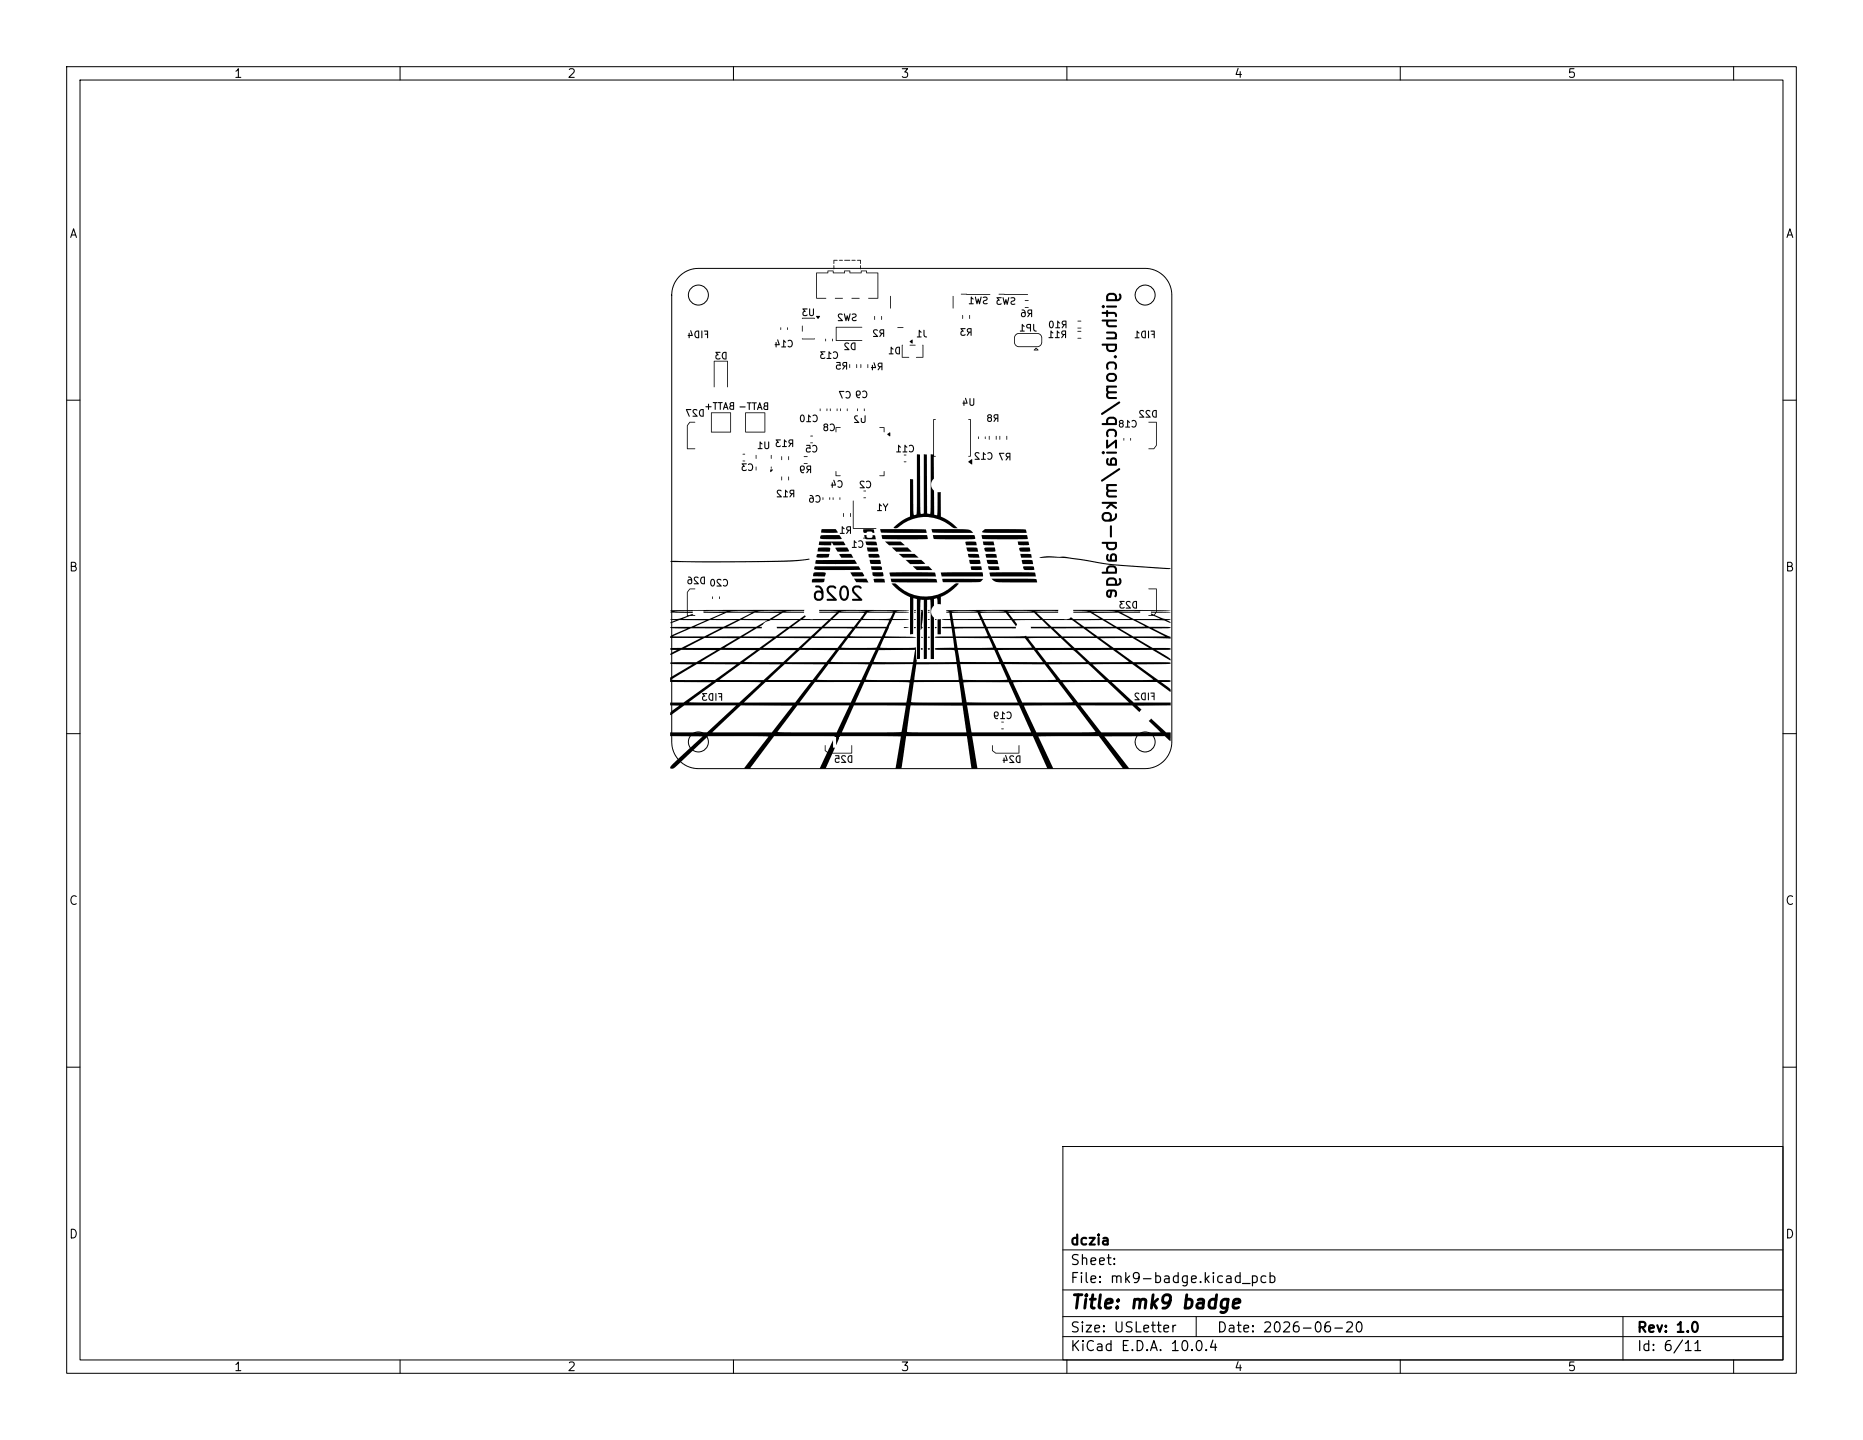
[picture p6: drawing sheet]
<svg xmlns="http://www.w3.org/2000/svg" width="279mm" height="216mm" viewBox="0 0 279 216" stroke-linecap="round" stroke-linejoin="round" font-family="sans-serif">
<defs><g id="words">
<text font-size="2" x="160.4" y="196.7">Title: mk9 badge</text>
<g font-size="1.5">
<text x="160.4" y="190">Sheet:</text>
<text x="160.4" y="187">dczia</text>
<text x="160.4" y="192.7">File: mk9-badge.kicad_pcb</text>
<text x="160.4" y="202.9">KiCad E.D.A. 10.0.4</text>
<text x="160.4" y="200.1">Size: USLetter</text>
<text x="182.4" y="200.1">Date: 2026-06-20</text>
<text x="245.4" y="200.1">Rev: 1.0</text>
<text x="245.4" y="202.9">Id: 6/11</text>
</g>
<g font-size="1.3">
<text x="35" y="12">1</text>
<text x="85" y="12">2</text>
<text x="135" y="12">3</text>
<text x="185" y="12">4</text>
<text x="235" y="12">5</text>
<text x="10.3" y="36">A</text>
<text x="267.7" y="36">A</text>
<text x="10.3" y="86">B</text>
<text x="267.7" y="86">B</text>
<text x="10.3" y="136">C</text>
<text x="267.7" y="136">C</text>
<text x="10.3" y="186">D</text>
<text x="267.7" y="186">D</text>
<text x="35" y="205.9">1</text>
<text x="85" y="205.9">2</text>
<text x="135" y="205.9">3</text>
<text x="185" y="205.9">4</text>
<text x="235" y="205.9">5</text>
</g>
</g></defs>
<g fill="none" stroke="#000" stroke-width=".15">
<path d="M10 10h259.4v195.9h-259.4zM12 12h255.4v191.9h-255.4zM60 10v2M110 10v2M160 10v2M210 10v2M260 10v2M101.9 41.4a4 4 0 0 1 2.8-1.2h67a4 4 0 0 1 4 4v67a4 4 0 0 1-4 4h-67a4 4 0 0 1-4-4v-67a4 4 0 0 1 1.2-2.8zM10 60h2M267.4 60h2M10 110h2M267.4 110h2"/>
<path d="M10 160h2M159.4 171.9h108v32h-108zM267.4 160h2M159.4 197.4h108M159.4 193.4h108M159.4 187.4h108M179.4 197.4v3M243.4 197.4v6.5M60 203.9v2M110 203.9v2M159.4 200.4h108M160 203.9v2"/>
<path d="M210 203.9v2M260 203.9v2"/>
<circle cx="104.7" cy="44.2" r="1.5"/>
<circle cx="171.7" cy="44.2" r="1.5"/>
<circle cx="104.7" cy="111.2" r="1.5"/>
<circle cx="171.7" cy="111.2" r="1.5"/>
</g>
<g fill="#000">
<path d="M125 39.8h.1v.6zM125 39h.6l-.5 .1v.5zM125.8 39h.6l-.5 .1zM126.6 39h.9l-.8 .1zM127.7 39h.6l-.5 .1zM128.5 39h.6v.6l-.1-.5h-.5zM129 39.8h.1v.6zM103.5 49.5h.2l.2 .8-.5 .1-.1 .3v-.3l-.2-.1 .2-.1v-.3h.1v.3h.3zM104.2 49.7l.3-.1h.3v1.1h-.3l-.3-.2-.1-.4h.2l.1 .4 .3 .1v-.9l-.3 .1-.1 .3h-.2zM105.2 49.6h.1v1.1l-.1-.1zM105.6 49.6h.6v1.1l-.2-.1v-.4l-.3-.1 .3-.1v-.3h-.4zM107.3 52.8h.8l-.1 .1h-.5l.3 .3-.4 .2 .1 .3h.5v.1l-.5 .1-.2-.1v-.4l.2-.3z"/>
<path d="M108.5 52.8h.5l-.1 1.1h-.4l-.2-.3-.1-.3h.2l.1 .3 .3 .1v-.8h-.2l-.2 .4h-.2zM107.1 54.1h2.1l-.1 4-.1-.1v-3.8h-1.8v3.8h-.1zM116.6 50.9h.1l.2 .8-.4 .1-.1 .3-.1-.3-.1-.1 .1-.1v-.3h.2v.3h.3zM117.1 49.1h.1l-.1 .4-.1-.1zM117.5 51l.4 .3-.1 .1-.2-.1v.6h.3l-.1 .2-.6-.1 .3-.1zM118.1 49.1h.1l-.1 .4v-.1zM118.2 51h.5l.2 .4-.1 .4-.1 .2h-.5l-.1-.1h.1a.27 .27 0 0 0 .5-.2 .37 .37 0 0 0 0-.4 .37 .37 0 0 0-.4-.1l-.2-.1zM120.3 50.7h1.9v.1l-1.9 .1zM120.3 48.8l.1 .1-.1 .8zM120.4 46.3h.7v.1h-.5l.2 .3-.3 .2 .1 .3 .5-.1-.1 .2-.4 .1-.2-.1-.1-.4 .3-.3zM121.4 46.3h.1v.8l.1 .1 .3-.1v-.8h.2v.9l-.3 .2h-.2l-.2-.2zM120.3 47.7l1.8-.1 .1 .2h-1.9z"/>
<path d="M122.4 47.4h.6l-.3 .4zM123 52.7h.8l-.1 .1h-.4l.2 .3-.3 .2v.3h.5v.2h-.4l-.2-.1-.1-.4 .2-.2zM123.8 50.8h.1l-.1 .4v-.1zM124.3 52.7l.4 .3-.1 .1-.2-.1v.7h.3l-.1 .1h-.6l.2-.1zM124.8 50.8h.1v.4zM122.4 40.9h1.7l.1-.3h.8v.3h1.6l.1-.3h.8v.3h1.6v-.3h.9v.3h1.7v3.8h-1.5h.1h1.3v-3.7h-1.6l-.1-.3h-.7v.3h-1.7l-.1-.3h-.7v.3h-1.7l-.1-.3h-.7v.3h-1.7v3.7h1.4l-1.5 .1zM124.9 52.8l.3-.1h.3l.2 .5-.1 .3-.1 .3h-.5l-.1-.2h.1a.27 .27 0 0 0 .5-.1 .37 .37 0 0 0 0-.5 .37 .37 0 0 0-.5-.1h-.1zM125.4 54.3h.6l.1 .6-.4-.1-.2 .1 .2 .4 .4-.1-.2 .2h-.3l-.2-.2 .1-.5h.4v-.3h-.4zM125.7 47.1l.5-.1 .2 .1-.1 .1h-.4l-.1 .1 .6 .7v.1h-.7v-.1h.5l-.5-.5zM125.2 44.7h1.2l-1.1 .1zM125.8 58.6h.8v.2h-.6l.4 1-.2-.1zM126.4 54.4l.2-.1h.4v1.1h-.1v-.5h-.1l-.3 .5h-.2l.3-.5-.2-.1-.1-.2h.2l.1 .2h.3v-.4l-.6 .2z"/>
<path d="M126.7 51.5l.4-.2 .2 .2v.1l-.4-.1-.1 .2 .6 .7v.1h-.8l.1-.2h.4l-.4-.4zM126.9 58.7h.5l.2 .4-.1 .4-.1 .2h-.5l-.1-.1 .1-.1a.27 .27 0 0 0 .5-.1 .37 .37 0 0 0 0-.5 .37 .37 0 0 0-.5-.1h-.1zM126.6 47h.1l.2 .7 .2-.4 .1 .4 .2-.7h.1l-.2 1.1h-.1l-.1-.4-.2 .4h-.1zM127.4 54.6l.1 .1v.5zM127.8 47.1l.4-.1 .2 .1v.4l-.4 .2-.1 .2 .1 .1h.4v.1l-.4 .1-.2-.2v-.4l.5-.2v-.1l-.1-.1h-.4zM127.7 51.5l.3-.2 .3 .1v1.1h-.3l-.3-.2-.1-.4h.1l.2 .4h.2v-.8h-.2l-.2 .4h-.1zM128.4 54.6l.1 .1v.5zM128.5 58.6l.3-.1 .3 .3-.1 .5h-.5l.2 .2 .3 .1v.1h-.3l-.3-.3v-.6h.1l.1 .4 .3-.2-.1-.3-.4 .1zM127.7 44.7h1.2l-1.1 .1zM129.1 54.6l.1 .1-.1 .5zM125.3 49h4v.1h-3.8v1.9h3.8v.1h-3.9zM129.3 58.7l.3-.2 .3 .1 .2 .4-.1 .4-.1 .2-.5 .1-.1-.2h.1a.27 .27 0 0 0 .5-.1 .37 .37 0 0 0 0-.5 .37 .37 0 0 0-.5-.1h-.1z"/>
<path d="M130.1 54.6l.1 .1v.5zM131 54.3l.1 .1 .3 .7-.5 .1-.1 .3v-.3l-.2-.1 .2-.1v-.3h.1v.3h.3zM131.2 47.4v.6l-.1-.1zM131 49.4h.4l.2 .1v.1l-.4-.1-.1 .2 .6 .7v.1h-.8l.1-.1h.4l-.4-.5-.1-.3zM131.7 54.4h.6v1.1h-.1v-.5h-.1l-.3 .5h-.2l.3-.5-.2-.1-.1-.2h.2l.1 .2h.3v-.4l-.6 .2zM132.2 47.4h.1l-.1 .6zM131.9 49.5l.2-.1h.5v1.1h-.2v-.5h-.1l-.3 .5h-.1l.2-.5-.2-.1v-.2h.1l.2 .2h.2v-.4l-.5 .2zM133.5 44.4h.1v1.9l-.1-.1zM133.6 52l.4 .3-.1 .1-.2-.1v.7h.3v.1h-.7l.3-.1zM134.5 52h.5l-.1 1.1h-.4l-.2-.2-.1-.4h.2l.1 .4 .3 .1v-.9l-.2 .1-.2 .3h-.2zM135.2 51.7h.2v1.8h.9v.1h-1.1zM134.6 49.1h.8h.1l-.9 .1z"/>
<path d="M136.4 51.2l.5-.3v.6l-.5-.2zM136.4 51.7h.8l.1 .1h-.8zM137.8 49.5l.4 .3-.1 .1-.2-.1v.6l.3 .1v.1l-.7-.1 .3-.1zM138.3 51.7l.2 .1v1.8h-1.1v-.1h1zM138.5 49.5h.2v.8l.3 .2v.1l-.5-.2zM142.9 44.4h.1v1.9l-.1-.1zM144.4 47.2v.1v.5h-.1zM144.1 49.2h.7l-.1 .2h-.4l.2 .3-.3 .2 .1 .3 .4-.1v.2l-.4 .1-.2-.2-.1-.4 .3-.2zM144.7 59.7h.2l.2 .8h-.5l-.1 .4v-.4h-.2l.2-.1v-.3h.1v.3h.3zM144.1 44l4.4 .1v.1h-3.5h-.8zM145.4 47.2l.1 .1-.1 .5zM145.4 59.7l.1 .1 .1 .8 .1 .1 .3-.1v-.8l.1-.1v.9l-.2 .2h-.3l-.2-.2z"/>
<path d="M145.1 49.3l.6-.1v1.1h-.1v-.4h-.2l-.3 .4h-.1l.2-.4-.2-.2v-.2h.1l.2 .2h.3v-.3l-.6 .1zM145.6 44.5l.4 .3-.1 .1-.2-.1v.7h.3v.1h-.7l.3-.1zM146.2 44.5h.2l.1 .7 .2-.4 .2 .4 .2-.7h.1l-.3 1.1h-.1l-.1-.5-.1 .5h-.2zM147.4 44.5h.5l.2 .1v.4l-.5 .2v.1l.1 .2 .4-.1v.2h-.5l-.1-.1v-.4l.4-.2 .1-.1-.2-.2-.4 .1zM149.5 44.6h.7v.1h-.5l.2 .3-.3 .2 .1 .3h.5l-.1 .2h-.4l-.2-.1-.1-.4 .3-.3zM149.8 44.1h4.3l.1 .1h-3.6h-.8zM150.4 44.6h.1l.2 .7 .2-.5 .1 .5 .2-.7h.1l-.2 1.1h-.1l-.1-.5-.2 .5h-.1zM151.6 44.6h.4l.2 .1v.4l-.4 .2-.1 .1 .1 .2 .4-.1v.2h-.4l-.2-.1v-.4l.5-.2v-.2l-.1-.1-.4 .1zM153.3 48.6l.4 .3-.1 .1-.2-.1v.7h.2v.1h-.7l.3-.1zM153.2 46.4h.3l.3 .3v.6l-.2 .3-.3-.1-.2-.2v-.2h.2l.1 .3 .3-.1-.1-.4-.5 .2 .2-.3h.4l-.2-.2-.3-.1zM153.7 46.1h.5h.1l-.6 .1zM153.7 45h.5l.1 .1h-.6z"/>
<path d="M154 48.7l.2-.1h.4v1.1h-.1v-.5h-.4l-.2-.2v-.1h.2v.2h.4v-.4l-.6 .2zM154.1 46.5l.2-.1h.5v1.1h-.2v-.4h-.1l-.3 .4h-.1l.2-.4-.2-.1v-.3h.1l.2 .2h.2v-.3l-.5 .1zM155 48.6h.1v.9l.3 .1v.1l-.4-.2zM155.1 52.4h.4l-.1-.1-.3 .1 .3-.3 .3 .4h-.6zM152.2 50.2l.6-.3h2.8a.75 .75 0 0 1 .7 .8v.6a.75 .75 0 0 1-.8 .7h-2.7a.75 .75 0 0 1-.7-.7v-.6h.1v.6a.64 .64 0 0 0 .6 .6h2.7a.64 .64 0 0 0 .7-.6v-.6a.64 .64 0 0 0-.7-.7h-2.6a.64 .64 0 0 0-.7 .7l-.1-.1zM157.6 49.6l.4 .3-.1 .1-.2-.1v.6l.2 .1v.1l-.7-.1 .3-.1zM157.4 48.2l.2-.1h.3l.1 .4v.5l-.3 .2-.3-.1-.1-.6h.2v.4l.1 .2a.48 .48 0 0 0 0-.9l-.1 .3h-.2zM158.5 49.6l.4 .3-.1 .1-.2-.1v.6l.3 .1v.1l-.7-.1 .3-.1zM158.6 48.1l.4 .3-.1 .1-.2-.1v.7h.3l-.1 .1h-.6l.2-.1zM159.2 49.7l.2-.2 .5 .1-.1 1.1-.1-.1v-.4h-.1l-.3 .5h-.1l.2-.5-.2-.1v-.3h.1l.1 .3h.3v-.4l-.5 .1zM159.3 48.1h.6v1.1h-.1v-.5h-.1l-.4 .5h-.1l.3-.5-.2-.1-.1-.2h.2l.1 .2h.3v-.4l-.6 .2zM161.6 50.7h.5h.1l-.6 .1z"/>
<path d="M161.6 49.6h.5l.1 .1h-.6zM161.6 49.2l.5-.1 .1 .1h-.6zM161.6 48.1h.5l.1 .1h-.6zM165.2 46.8h.7v-.2a.15 .15 0 0 1 .1-.1 .15 .15 0 0 1 .2 .1v.2h.9l.3 .1 .1 .5a.16 .16 0 0 1-.1 .1 .16 .16 0 0 1-.2-.1l-.2-.3h-.8v.3a.15 .15 0 0 1-.2 .1 .15 .15 0 0 1-.1-.1v-.3h-.6zM166 56.1l.4-.2h.7l.3 .3 .1 .6-.1 .2-.3 .2-.7 .1-.3-.2-.2-.3v-.3h.3a.38 .38 0 0 0 .3 .5h.5a.38 .38 0 0 0 .2-.4 .38 .38 0 0 0-.2-.4h-.5l-.3 .3h-.3zM166 54.4l.4-.2h.6l.3 .1 .2 .4-.1 .7a.15 .15 0 0 1-.2 0 .15 .15 0 0 1-.1-.2l.1-.4-.2-.3h-.5l-.2 .1-.1 .5 .1 .1a.15 .15 0 0 1-.1 .2 .15 .15 0 0 1-.2 0l-.1-.7zM166 44.1l.4-.2h.7l.3 .2 .1 .3v.5a.45 .45 0 0 0 .3-.8l.1-.1 .2 .1 .1 .6-.2 .3-.3 .2-1.7-.1-.1-.6h.3v.4l1-.1v-.3l-.1-.2-.6-.1-.3 .3h-.3zM165.9 49.7h1.2l.3 .2 .1 .3v.7h-1.5a.16 .16 0 0 1-.1-.2 .16 .16 0 0 1 .1-.1h1.1l.1-.4-.2-.2h-1l-.1-.1zM165.9 57.8h1.5a.15 .15 0 0 1 .1 .2 .15 .15 0 0 1-.1 .1h-1.1l-.1 .2v.2l.2 .2h1a.16 .16 0 0 1 .1 .1 .16 .16 0 0 1-.1 .2h-1l-.2 .1v.3l.2 .1h1a.16 .16 0 0 1 .1 .2 .16 .16 0 0 1-.1 .1h-1.1l-.3-.1-.1-.3 .1-.6-.1-.3zM165.2 51.6l2.2-.1 .1 .1v.7l-.1 .2-.3 .3h-.7l-.4-.3-.1-.6h.3v.3l.1 .2 .7 .1 .2-.3v-.4l-1.3 .1-.6-.1zM165.2 48l2.2-.1a.15 .15 0 0 1 .1 .2 .15 .15 0 0 1-.1 .1h-1.1l-.1 .2v.2l.2 .2h1a.16 .16 0 0 1 .1 .1 .16 .16 0 0 1-.1 .2h-1.1l-.2-.1-.2-.3v-.5h-.6zM165.9 45.9l1.5-.1a.15 .15 0 0 1 .1 .2 .15 .15 0 0 1-.1 .1h-1.4z"/>
<path d="M170.5 49.6l.4 .3-.1 .1-.2-.1v.7h.3l-.1 .1h-.6l.3-.1zM171.2 49.7l.3-.1h.3v1.1h-.3l-.3-.2-.1-.4h.2l.1 .4 .3 .1v-.9l-.3 .1-.1 .3h-.2zM172.2 49.6h.1v1.1l-.1-.1zM172.6 49.6h.6l-.1 1.1h-.1v-.5l-.3-.1 .3-.1v-.3h-.4zM102.9 61.3l.8 .1-.1 .1h-.5l.3 1-.1-.1zM103.4 63.3l.8-.1 .1 .1-.8 .1-.4 .4v3.4h1.1v.1h-1.2v-3.5zM103.9 61.4l.5-.1 .2 .2-.1 .1-.4-.1-.1 .2 .6 .7v.1l-.7-.1v-.1h.5l-.5-.4zM104.9 61.5l.3-.2 .3 .1v1.1h-.3l-.3-.2-.1-.5h.2l.1 .5h.3v-.8h-.3l-.1 .3h-.2zM106.2 60.6h.1v.3l.4 .1v.1h-.4v.3h-.1v-.3l-.4-.1 .1-.1h.3zM106.9 60.3h.7l-.3 .1v1h-.1v-1h-.3zM107.7 60.3h.7l-.3 .1-.1 1h-.1v-1h-.2zM108.8 60.3h.1l.3 1.1-.2-.2h-.3l-.2 .2h-.1l.1-.4h.5l-.2-.4-.1 .4h-.2z"/>
<path d="M106.6 61.9l3-.1v3h-2.9l-.1-.1h2.9v-2.8h-2.8v2.8h-.1zM109.5 60.4l.2-.1h.4v1.1h-.5l-.2-.1v-.2h.1l.2 .2h.2v-.4l-.5 .2 .1-.3-.1-.2h.2l.1 .2h.2v-.4l-.5 .2zM111.4 69.1h.3h.1l-.4 .1zM111.4 68l.4 .1-.4 .1zM110.9 61l.9-.1v.1l-.8 .1zM111.2 69.5h.8l-.1 .1h-.4l.2 .3-.3 .2v.3h.5v.2h-.4l-.2-.1-.1-.4 .3-.2zM112.2 69.6l.2-.1h.3l.3 .5-.1 .3-.2 .3h-.4l-.1-.2h.1a.27 .27 0 0 0 .5-.1 .37 .37 0 0 0 0-.5 .37 .37 0 0 0-.5-.1h-.1zM112 60.3l.7 .1-.3 .1v1l-.1-.1v-.9h-.3zM112.8 60.3l.7 .1-.3 .1-.1 1v-.1v-.9h-.3zM113.4 70h.1l-.1 .5h-.1zM113.4 68.2l.1 .1-.1 .5-.1-.1zM113.9 60.3l.1 .1 .3 1.1-.2-.3h-.3l-.1 .3-.2-.1 .1-.4h.5l-.2-.4-.1 .4h-.2z"/>
<path d="M113.9 66.2l.5 .3-.1 .1-.2-.1v.7h.2v.1h-.7l.3-.1zM114.6 66.2h.2v.9l.1 .1 .3-.1v-.9h.1l.1 .9-.3 .2h-.2l-.3-.2zM111.8 61.9l2.9-.1 .1 3h-3v-.1h2.9v-2.8h-2.8v2.8h-.1zM114.6 60.4l.2-.1 .4 .1v1.1h-.5l-.2-.2v-.2h.1l.2 .2h.3v-.3l-.6 .1 .1-.3-.1-.2h.2l.1 .2h.3v-.3l-.6 .1zM115.6 70h.1v.3zM115.6 68.2l.1 .1v.5zM115.5 70.4h.4l-.3 .4zM116.6 73.5l.4-.1 .2 .1v.2l-.4-.1-.2 .2 .7 .6-.1 .2-.7-.1 .1-.1h.4l-.5-.4zM116.3 65.9h.8l-.1 .1h-.4l.2 .4-.3 .1 .1 .3h.4v.2h-.4l-.2-.1-.1-.4 .3-.2zM117.2 71.5h.1v.5zM117.2 68.4l.1 .1v.5zM117.6 65.9l.4 .3-.1 .1-.2-.1v.7h.3l-.1 .1h-.6l.3-.1z"/>
<path d="M117.8 73.4l.4 .4-.1 .1-.2-.2v.7h.2v.2l-.7-.1 .3-.1zM118.3 71.4v.1v.5h-.1zM118.2 68.4l.1 .1v.5zM118.3 66l.2-.1h.5l-.1 1.1h-.1v-.4h-.1l-.3 .4h-.2l.3-.4-.2-.2-.1-.2h.2l.1 .2h.3v-.4l-.6 .2zM118.5 73.5l.1-.1 .5 .1v1.1l-.1-.1v-.4h-.2l-.3 .5-.1-.1 .3-.4-.2-.1-.1-.3h.2l.1 .2h.3v-.3l-.6 .1zM120.1 62.3l.2-.2 .2 .1 .2 .4-.1 .5-.2 .2-.3-.1-.1-.6h.1l.1 .4 .1 .1a.48 .48 0 0 0 0-.8l-.2 .3h-.1zM120 69.9l.4-.1 .2 .1v.5l-.2 .2-.2-.1 .1 .3h.3v.1h-.4l-.2-.5v-.3h.1l.1 .3h.2l.1-.1v-.3h-.2l-.3 .1zM120.5 69.5l.6-.1v.1l-.5 .1zM120.5 68.4h.6v.1h-.5zM121.2 62.2l.4 .3-.1 .1-.1-.1v.6l.2 .1v.1l-.7-.1 .3-.1zM120.9 66.7h.6l.1 .6-.5-.1-.1 .2 .1 .3 .5-.1-.2 .2h-.3l-.2-.2 .1-.5h.4v-.2h-.4zM121 69.9l.2-.1h.4v1.1h-.1v-.4h-.1l-.3 .4h-.2l.3-.4-.2-.2-.1-.2h.2l.1 .2h.3v-.3l-.6 .1z"/>
<path d="M121.5 74.2l.3 .1 .2 .2 .1 .6-.3 .3-.3-.1-.2-.2v-.2h.2l.1 .3 .3-.1-.1-.3-.5 .1 .3-.3h.3l-.2-.2h-.2zM121.5 66.4l.4-.1v.1l-.3 .1zM121.6 65.3l.3 .1h-.3zM121.9 66.8h.5l.2 .4-.1 .4-.1 .2h-.5l-.1-.1 .1-.1a.27 .27 0 0 0 .5-.1 .37 .37 0 0 0 0-.5 .37 .37 0 0 0-.5-.1h-.1zM121.9 62.3l.2-.2 .3 .1 .2 .4v.4l-.2 .2-.4 .1-.1-.2h.1a.27 .27 0 0 0 .4-.1 .37 .37 0 0 0 .1-.5 .37 .37 0 0 0-.5-.1h-.1zM122.4 74.3h.4l.3 .4-.1 .4-.2 .2h-.4l-.1-.1 .1-.1a.27 .27 0 0 0 .5-.1 .37 .37 0 0 0 0-.4 .37 .37 0 0 0-.5-.2h-.1zM123 61.2l.1 .1-.1 .3h-.1zM123.4 74.6h.1l-.1 .3zM123.6 63.6l.4-.1 .2 .2-.1 .3 .1 .4-.2 .2-.3 .1-.2-.2v-.3h.1l.2 .3 .2-.1 .1-.2-.2-.1-.4 .1 .1-.2-.1-.2 .3 .1 .3-.1-.2-.1-.4 .1zM124 61.3h.1l-.1 .3zM124.4 74.6h.1v.3zM124.5 61.2l.1 .1-.1 .3z"/>
<path d="M124.5 63.6l.2-.1 .3 .1 .2 .4v.4l-.2 .2h-.5l-.1-.1 .2-.1a.27 .27 0 0 0 .4-.1 .37 .37 0 0 0 0-.5 .37 .37 0 0 0-.4-.1h-.1zM124.9 74.6h.1v.3zM125 72h.1l.3 .7-.5 .1-.1 .3-.1-.3-.1-.1h.1l.1-.3h.1v.3h.3zM123.2 79.3h2.1l.4 .5-2.5 .1zM125.3 70.7h.1v.6h.6l.1 .1h-.8zM125.5 61.2l.1 .1v.3h-.1zM125.6 72.1l.3-.1h.2l.3 .5-.1 .4-.2 .2h-.4l-.1-.1 .1-.1a.27 .27 0 0 0 .5-.1 .37 .37 0 0 0 0-.5 .37 .37 0 0 0-.5-.1h-.1zM125.9 74.6h.1v.3h-.1zM125.3 64.1h.8l-.1 .1h-.6v.6h-.1zM126 61.2l.1 .1v.3h-.1zM126.3 78.9l.4 .3-.1 .1-.2-.1v.7h.2v.2l-.7-.1 .3-.1zM126.5 76.9l.1 .1-.1 .5h-.1z"/>
<path d="M127 61.3h.1v.3zM127 79l.6-.1v1.1h-.1v-.4h-.1l-.4 .4h-.1l.3-.4-.2-.2-.1-.2h.2l.1 .2h.3v-.3l-.6 .1zM127.5 76.9l.1 .1v.5h-.1zM127.9 75l.1 .1v4.1h3.4v.1l-3.5-.1zM128.2 62.4l.4-.1v.2l-.2-.1-.1 .2 .6 .7-.1 .1h-.7l.1-.1h.4l-.4-.5zM128.6 61.2l.1 .1-.1 .3h-.1zM129 72.2l.4-.1 .2 .1v.1l-.4-.1-.1 .2 .6 .7v.1h-.8l.1-.1h.4l-.4-.5zM129.6 61.3h.1l-.1 .3zM129.1 62.7h.2v.5h.3l.1-.9h.1v.9l-.1 .2h-.3l-.2-.1zM129.5 74.6h.3l.1 .1h-.4zM129.5 73.6h.4l-.4 .1zM129.4 79.4h1.6l.1 .5h-.2l-.2-.2h-.5l-.2 .2h-.5z"/>
<path d="M129.9 72.2l.2-.1h.3l.3 .4-.1 .4-.2 .3h-.4l-.1-.2h.1a.27 .27 0 0 0 .5-.1 .37 .37 0 0 0 0-.5 .37 .37 0 0 0-.5-.1h-.1zM131.8 75.5l.5 .3-.1 .1-.2-.1v.7h.2v.1h-.7l.3-.1zM131.9 64.1h.7v.7h-.1v-.6h-.6zM132.5 70.7h.2l-.1 .7h-.7v-.1h.6zM132.4 75.5h.1l.3 .4 .3-.4h.1l-.3 .6-.1 .5h-.1v-.5zM133.1 65.1l.4-.3v.6zM134.7 66.7l.4 .3-.1 .1-.2-.1v.7h.3v.1h-.7l.3-.1zM132 79.3l6.8 .1 .2 .5h-6.8zM135.7 66.7l.4 .3-.1 .1-.2-.1v.7h.2v.1h-.6l.2-.1zM135.5 69.2h.4v.1h-.3zM135.5 68.2h.4l-.3 .1zM136.4 66.7h.5l.2 .5-.1 .4-.1 .2h-.5l-.1-.2h.1a.27 .27 0 0 0 .5-.1 .37 .37 0 0 0 0-.5 .37 .37 0 0 0-.5-.1h-.1z"/>
<path d="M140 62.9h.3l-.2 .1v5.3l.2 .1-.3 .1 .1 3.3 .1-.1a1.14 1.14 0 0 0-.1 1.9v3.6l.4 .1 .1-.2v-3.3h.5v3.7l1.3 .6 1.2 1.1h-.5a6.4 6.4 0 0 0-8.3-.2l-.3 .2-.5-.1 1.3-1.1 1.2-.6v-5.6l.4 .1 .1 5.1a.27 .27 0 0 0 .4 .2 .27 .27 0 0 0 .1-.4v-8.7l.5 .1 .1 8.7v.2l.4-.1 .1-8.9 .4 .1v8.8l.5 .1v-.1l.1-8.9h.4zM139.7 79.3l5.3 .1 .5 .1 .4 .4h-6zM145.2 62.8l.4 .1-.1 5.6-.3-.1 .3-.1v-5.3l-.3-.1zM145.2 69.2l.6-.3v.7zM146.3 67.9l.4-.1 .2 .1-.1 .1-.3-.1-.2 .2 .6 .7v.1h-.7v-.1h.5l-.5-.5v-.3zM146.7 65.4l.1 .1v.3h-.1zM147.4 67.8l.5 .3-.1 .1-.2-.1v.7h.2v.1h-.7l.3-.1zM147.7 65.4l.1 .1v.3h-.1zM148.3 65.3l.1 .1v.5h-.1zM148.1 67.9l.5-.1 .3 .5-.1 .4-.2 .2h-.4l-.1-.1 .1-.1a.27 .27 0 0 0 .4-.1 .37 .37 0 0 0 .1-.5 .37 .37 0 0 0-.5-.1h-.1zM148.1 62.2l.4-.1 .3 .2-.1 .3 .1 .4-.3 .3h-.2l-.2-.2-.1-.3h.2l.1 .3h.3v-.3l-.1-.1-.5 .1 .2-.2-.2-.2 .3 .1 .3-.1-.1-.1-.5 .1zM149.4 65.3l.1 .1-.1 .5h-.1z"/>
<path d="M149.1 62.2l.2-.1h.4v1.2l-.1-.1v-.4h-.1l-.4 .4h-.1l.3-.4-.2-.1-.1-.3h.2l.1 .2h.3v-.3l-.6 .1zM149.9 65.3l.1 .1v.5h-.1zM149.8 67.9h.8v.1h-.6l.4 1h-.2zM151 65.3l.1 .1-.1 .5h-.1zM147.3 79.7l.4-.4 5.6 .1h.6l.1 .5h-6.1l-.6-.1zM150.9 68l.2-.1h.4v1.1h-.1v-.4h-.1l-.4 .4h-.1l.3-.4-.2-.2-.1-.2h.2l.1 .2h.3v-.4l-.6 .2zM165.4 77l.3-.2h.6l.2 .1 .3 .4-.1 .6 .4-.3 .1-.5a.16 .16 0 0 1 .2-.1 .16 .16 0 0 1 .1 .1l-.1 .6-.4 .4-.5 .1h-.8l-.4-.2-.1-.7h.3v.3l.3 .3 .5-.1 .2-.2v-.3l-.3-.2h-.4l-.3 .2h-.3zM166.5 78.8h.1l.2 .1v1.5a.15 .15 0 0 1-.2 .2 .15 .15 0 0 1-.1-.2zM166 64.5l.4-.2h.6l.3 .1 .2 .4-.1 .7a.15 .15 0 0 1-.2 0 .15 .15 0 0 1-.1-.2l.1-.4-.2-.3h-.5l-.2 .1-.1 .5 .1 .1a.15 .15 0 0 1-.1 .2 .15 .15 0 0 1-.2 0l-.1-.7zM166 62.7l.4-.2h.6l.3 .1 .2 .4v.7h-2.1a.16 .16 0 0 1-.2-.1 .16 .16 0 0 1 .2-.2h.5v-.4h.3v.4h1v-.4l-.1-.1-.6-.1-.3 .2h-.3zM166 68.7a.15 .15 0 0 1 .2 0 .15 .15 0 0 1 .1 .2l-.1 .5 .2 .1h.8v-.5a.23 .23 0 0 0-.2-.1 .23 .23 0 0 0-.2 .1v.5h-.4l.1-.5 .1-.3 .5-.1 .3 .1 .1 .3v.8h-1.2l-.3-.1-.1-.3zM165.2 75.3l2.2-.1a.16 .16 0 0 1 .1 .2 .16 .16 0 0 1-.1 .1l-.6 .1 .7 .4a.16 .16 0 0 1 0 .2 .16 .16 0 0 1-.2 .1l-.7-.5-.5 .5a.15 .15 0 0 1-.2 0 .15 .15 0 0 1 0-.3l.5-.5h-1.1z"/>
<path d="M165.9 72.6h1.5a.15 .15 0 0 1 .1 .1 .15 .15 0 0 1-.1 .2h-1.1l-.1 .1v.3l.2 .1h1a.16 .16 0 0 1 .1 .2 .16 .16 0 0 1-.1 .1h-1l-.2 .2v.2l.2 .2h1a.15 .15 0 0 1 .1 .1 .15 .15 0 0 1-.1 .2h-1.1l-.3-.2-.1-.2 .1-.6-.1-.3zM165.9 67.8l1.5-.1a.15 .15 0 0 1 .1 .2 .15 .15 0 0 1-.1 .1h-1.4zM165.9 65.9l.3 .1v.8l1.1-.9h.2v1.2a.16 .16 0 0 1-.1 .2 .16 .16 0 0 1-.2-.2v-.7l-1.1 .8h-.2zM165.2 71.9l2.6-1.7a.16 .16 0 0 1 .2 .1 .16 .16 0 0 1-.1 .2l-2.5 1.7a.15 .15 0 0 1-.2 0 .15 .15 0 0 1 0-.3zM165.2 61.9l2.6-1.7a.16 .16 0 0 1 .2 .1 .16 .16 0 0 1-.1 .2l-2.5 1.7a.15 .15 0 0 1-.2 0 .15 .15 0 0 1 0-.3zM167.9 63.1l.4-.1 .2 .2-.1 .3 .1 .4-.2 .2h-.3l-.1-.1-.1-.3h.2l.1 .3 .2-.1 .1-.2-.2-.2-.4 .2 .1-.2-.1-.3 .3 .2 .3-.2-.2-.1-.4 .1zM168.5 65.7h.1v.4zM169.1 63l.4 .3-.1 .1-.2-.1v.7h.2v.1h-.6l.2-.1zM169.5 65.7h.1v.4l-.1-.1zM169.7 63.1l.3-.1h.3l.2 .4-.1 .4-.1 .3h-.5l-.1-.2h.1a.27 .27 0 0 0 .5-.1 .37 .37 0 0 0 0-.5 .37 .37 0 0 0-.5-.1h-.1zM171 61.5h.4l.2 .1-.1 .1-.4-.1-.1 .2 .6 .7v.1h-.7v-.1h.5l-.5-.5-.1-.3zM171.9 61.6l.4-.1 .2 .1v.1l-.4-.1-.1 .2 .6 .7-.1 .1h-.7l.1-.1h.4l-.4-.5z"/>
<path d="M172.9 61.6l.3-.1h.3l-.1 1.1h-.3l-.2-.2-.1-.4h.1l.2 .4 .2 .1v-.9l-.2 .1-.2 .3h-.1zM172.2 63.3h1.3v3.5l-.4 .5h-.8h-.1l.8-.1 .4-.4v-3.4h-1.1zM103.2 86.5h.3l.3 .2v.6l-.2 .3-.4-.1-.1-.1v-.3h.1l.2 .3 .3-.1-.2-.3-.4 .1 .2-.3 .3 .1-.1-.3h-.3zM104.2 86.5l.3-.1 .3 .2-.1 .1-.4-.1-.1 .2 .6 .7v.1h-.7v-.2h.4l-.4-.4-.1-.3zM105.2 86.5h.5v1.1h-.5l-.2-.3v-.3h.2v.3l.4 .1v-.8h-.3l-.1 .4h-.2zM106.6 86.9l.2-.1h.3l.1 .4v.5l-.3 .2-.3-.1-.1-.5h.2v.3l.1 .2a.48 .48 0 0 0 0-.9l-.1 .4h-.2zM106.8 89.5h.1v.3zM107.9 89.4v.1v.3h-.1zM107.5 86.9l.5-.1 .2 .1-.1 .1-.4-.1-.1 .2 .6 .7v.1h-.7v-.1h.5l-.5-.5zM108.5 86.9l.5-.1 .2 .5-.1 .4-.1 .2h-.5l-.1-.1 .1-.1a.27 .27 0 0 0 .5-.1 .37 .37 0 0 0 0-.5 .37 .37 0 0 0-.5-.1h-.1zM100.5 84.2h8.1a143.3 143.3 0 0 0 12.8-.4l-1.8 .3-3.1 .2h-11.3h-4.3zM122.3 87.8h.5l.2 .1 .4 .5 .1 1.2-.1 .2-.4 .3-.7-.1-.2-.4v-.5h.3v.4l.2 .3h.3l.3-.3v-.4l-.3-.3h-.3l-.2 .3h-.3l.1-.3 .3-.2h.7l-.3-.4-.6-.1z"/>
<path d="M122 85.9l1.5-.1 .4 .2-.2 .4h-1.8zM121.8 86.9l1.9-.1-.1 .4-.3 .1h-1.5zM122.7 82.1h1.7l.1 .1-.1 .5h-1.8zM122.5 83.1h1.9l-.1 .4-.5 .1-1.3-.1zM124.1 88l.4-.2h.5l.4 .2a.16 .16 0 0 1 0 .2 .16 .16 0 0 1-.2 0l-.3-.1h-.4l-.2 .1v.3l.1 .2 1.1 1.1v.2l-1.4 .1a.16 .16 0 0 1-.1-.2 .16 .16 0 0 1 .1-.1h.9l-.9-.9-.1-.6zM123.1 80.3l2.8-.1 .3 .6h-3l-.2-.1zM122.9 81.2h3.6l.3 .5-1.8 .1-.3-.5v.5l-1.8-.1zM126.1 88l.4-.2h.2l.3 .1 .2 .3 .1 1-.1 .4-.2 .4-.5 .1-.4-.3-.2-.6v-.5h.3a.91 .91 0 0 0 .3 1.1h.2a1.13 1.13 0 0 0 0-1.7l-.4 .1-.1 .5h-.3zM125.3 82.1h1.7l.3 .5-1.7 .1zM125.9 83.1l1.7-.1 .4 .6h-1.8zM128.1 81l.4 .3-.1 .1-.2-.1v.7h.3l-.1 .2-.6-.1 .2-.1zM122.4 84l5.8-.1 .3 .6h-6.1l-.1-.1z"/>
<path d="M122.2 84.9h6.6l.3 .5h-6.6l-.4-.1zM127.9 88l.4-.2h.5l.4 .2a.16 .16 0 0 1 0 .2 .16 .16 0 0 1-.2 0l-.3-.1h-.4l-.1 .1-.1 .3 .1 .2 1.1 1.1v.2l-1.4 .1a.16 .16 0 0 1-.1-.2 .16 .16 0 0 1 .1-.1h.9l-.9-.9-.1-.6zM128.7 81.1l.3-.1 .3 .1 .2 .4-.1 .4-.1 .2h-.5l-.1-.1 .1-.1a.27 .27 0 0 0 .5-.1 .37 .37 0 0 0 0-.5 .37 .37 0 0 0-.5-.1h-.1zM127.5 85.8h1.8l.3 .5-1.7 .1zM128.1 86.8h1.8l.3 .5h-1.8zM129.6 80.2h.4v.3l.2 .1h.5l.2-.4 .3 .1 .1 .6h-1.2l-.6-.2v-.1h.2zM129.8 81.2h1.6l.2 .6-1.6-.1zM130.2 83.1h1.5l.1 .1 .1 .3-.2 .1h-1.3zM130 82.1h1.6l.1 .6h-1.6zM130.6 84.9h1.5l.1 .1 .1 .4-.2 .1-1.3-.1zM131 86.8h1.6l.1 .5h-1.6zM130.4 83.9h1.6l.1 .6h-1.6z"/>
<path d="M130.8 85.8h1.6l.1 .5-.4 .1a1.61 1.61 0 0 1-1.2-.1zM132.7 81.2h2.4l.6 .5-2.4 .1zM135.5 94l.8 .1-.7 .1zM133.8 82.1h2.3l.6 .6h-2.3zM133.6 86.8h6.5l.3 .1 .2 .4h-6.8zM134.8 83h2.3l.7 .6h-2.4zM133.4 85.9l6.8-.1 .2 .6h-6.9zM137.1 91.8h.3l-.2 .1zM137.1 94h.1l.2 .1-.2 .1zM137.1 92.8l.3 .1-.2 .1zM137.1 91.5h.3l-.2 .1zM135.8 83.9h2.4l.6 .6-2.3 .1z"/>
<path d="M138.1 97.2h.3v.2h-.2zM138.1 95.5h.2l.1 .1zM138.1 91.5l.2-.1 .1 .2-.1 1.7a.63 .63 0 0 0 .1 .8l-.3 .4zM132.2 80.2h6.8l.1 .5v.1h-.6h-6.1zM136.9 84.9h2.4l.5 .6h-2.3zM139.2 92.8l.3 .1-.3 .1zM139.1 91.8h.4l-.2 .1zM139.1 91.5h.4l-.2 .1zM139.2 95.5l.2-.1 .1 .1-.2 .1zM139.2 94h.2l.1 .1-.2 .1zM140.2 92.8l.3 .1-.2 .1zM140.2 94l.3 .1-.2 .1z"/>
<path d="M140.6 92.8h.5v2.3h-.5zM141.3 86.8h6.1l-.4 .5h-2.3h-3.3zM133.7 87.5h.6a6.2 6.2 0 0 0 8.9 0l.3-.1 .3 .1-1.3 1.2-1.4 .8v1.1l.1 .1-.7-.1a.61 .61 0 0 0-.1-.9l-.3 .1v1l.1-.1a1.14 1.14 0 0 0-.1 1.9v6.2h-.5l-.1-8.5v-.4h-.5v8.9h-.4l-.1-8.9h-.4l-.1 8.9h-.5v-9l-.5-.1-.1 5.4h-.4v-5.6l-1.7-.9zM144.8 81.3l1.5-.1 .2 .6h-1.6zM144.9 82.1h1.7l.1 .6h-1.4a.49 .49 0 0 1-.4-.6zM145.1 83l1.7 .1 .1 .5h-1.6zM139.9 80.2h6.2l.2 .5-.9 .2-5.3-.1zM145.4 83.9h1.5l.1 .6h-1.5zM145.6 85l1.5-.1 .2 .5h-1.6zM141.1 85.9l6.2-.1 .1 .6h-6.2zM147.8 83.1h1.6l.1 .5h-1.6zM148 83.9l1.6 .1 .1 .6h-1.4a.49 .49 0 0 1-.3-.7z"/>
<path d="M147.4 81.2h1.6l.1 .5h-1.5zM148.2 84.9h1.6l.1 .5h-1.6zM147.7 82.1h1.5l.1 .5-1.4 .1-.2-.2zM148.7 86.8h6.4l.3 .1 .2 .4h-5.9l-.5-.1zM148.4 85.9l6.7-.1 .3 .6h-6.9zM153 83l1.6 .1 .1 .5h-1.5zM153.2 84h1.6l.1 .6h-1.5zM147.2 80.2h6.8l.1 .5v.1h-.6h-6.1zM152.6 81.2h1.6l.2 .5h-1.6zM153.4 85l1.6-.1 .1 .5-1.4 .1-.2-.2zM152.9 82.1h1.5l.1 .5-1.4 .1-.2-.2zM155.9 83.6h.1a7.2 7.2 0 0 1 2.9-.1h.8l2.4 .3a47.5 47.5 0 0 0 7.3 1l6.2 .5h-.7l-2.7-.2a67.8 67.8 0 0 1-10.9-1.2 23.9 23.9 0 0 0-5.2-.2z"/>
<path d="M166 86.8l.4-.2h.7l.3 .2 .1 .2v.5a.45 .45 0 0 0 .3-.7l.1-.1h.2l.1 .6-.2 .4-.3 .1h-1.7l-.1-.7h.3v.4h1v-.4l-.1-.2h-.6l-.3 .2h-.3zM166 85l.4-.2h.6l.3 .1 .2 .4v.7h-2.1a.16 .16 0 0 1-.2-.1 .16 .16 0 0 1 .2-.2h.5v-.4h.3v.4h1v-.4l-.1-.2h-.6l-.3 .2h-.3zM166 88.5l.3-.1h.8l.3 .1 .1 .3-.1 .7a.15 .15 0 0 1-.2 0 .15 .15 0 0 1-.1-.2l.1-.4-.2-.2h-.2l-.2 .9h-.3l-.3-.1-.1-.3v-.3h.3v.3l.2 .1 .1-.6-.3 .2h-.3zM166 83.1a.15 .15 0 0 1 .2 0 .15 .15 0 0 1 .1 .2l-.1 .4 .2 .2h.8v-.5a.23 .23 0 0 0-.2-.1 .23 .23 0 0 0-.2 .1v.5h-.4l.1-.5 .1-.3 .5-.1 .3 .1 .1 .3v.8h-1.2l-.3-.1-.1-.3v-.4zM165.3 81.3l2.1-.1 .1 .2v.6l-.1 .3-.3 .2h-.7l-.4-.3-.1-.6h.3v.3l.1 .2 .7 .1 .2-.3v-.4h-1.9l-.1-.1zM167.9 90.1h.8l-.1 .2h-.5l.3 .3-.4 .2 .1 .3 .5-.1v.2l-.5 .1-.2-.2v-.4l.2-.2zM169 90.2l.3-.1 .3 .1-.1 .1h-.4l-.1 .1 .6 .7v.1h-.7v-.1h.4l-.4-.5-.1-.2zM170 90.2l.5-.1v1.1h-.5l-.2-.2v-.4h.2v.4l.4 .1v-.8h-.3l-.1 .3h-.2zM103.4 88.3l.8-.1 .1 .1-.8 .1-.4 .4v2.7l17.5-.1v.2l-2.8 .1h2.8v.3v-.1h-3.2l-1.5 .9h4l.8-.6 .2 .2-.5 .4h12.7l.4-.1 .4-.8h-3.8l-.7 .9h-.4l.6-.9h-3.7l-1.1 .9h-.3l1-.9h-2.6v-.2l11.1-.1-8.3 .1-2.8-.1-.1-.2 13.6 .1-2 .2 1.9 .1-2 .1-.4 .9 2.4 .1-2.5 .1-1.1 2.4 4 .1 .7 .1h-4.8l-.6 1.5h.6a21 21 0 0 0 4.7-.1l.1 2.3 6-.1-.3-1.7-1.4-.1h2l.3 1.8h5.9l-.8-1.7h.5l.9 1.7 5.9 .1-1.3-1.8h.5l1.4 1.8h5.9l-2-1.8h.6l2 1.8 5.7-.1h.1l-2.4-1.8h-26h-.6l-.1-.1 .4-.1 2.5-.1-.2-1.5h-1.8h2.3l.2 1.5h5.3l-.6-1.4-4.9-.1h5.4l.7 1.5h5.3l-1-1.4h.4l1.1 1.4h5.4l-1.6-1.4h-5.3l-4.8-.1h10.5l1.7 1.5h5.3l-2-1.4h.5l2 1.4h5.3l-2.5-1.5h-28.7l-.9-.1 .3-.1h2.4l-.2-1.1h.5l.1 1.1 4.9-.1-.5-1.1-5 .1v-.1l-1.4-.1 .1-.1h1.3l-.2-1h.4l.2 1h4.5l-.5-1h.4l.5 1h4.4l-.1 .2h-4.2l.6 1.2 5.2-.1 .1 .1h4.8l-1.2-1.2h.4l1.3 1.2h4.8l-1.6-1.2h.5l1.6 1.2h4.9l-2-1.2h.4l2.1 1.2h4.7l-2.4-1.2h-17.7v-.2h2.7l-1-1h.3l1.1 1 4.4-.1-1.3-.9h.4l1.4 1h4.4l-1.7-1h.5l1.7 1 4.3-.1-1.9-.9h-17.7l.3 .6 .1-.1-.2 .5-.7-1-10.5-.1 1.3-.1-.1-.9h.4l.1 .9h4.1l-.4-.9h.4l.4 .9h4.2l-.7-.9h.3l.7 .9h4.1l-.9-.9h-13.2v-.2h.4h12.5l-.2-.1-12.3 .1-.4-.1v-.1l16.8-.1 .1-.1-.1 .3-3.5 .1h3.5v.3v-.1h-3.2l1 .9h3.2h.7l.2-.3 .4 .3h4l-1.4-.9h.4l1.5 .9h4l-1.8-.9h-6.7v-.2h10v.2h-2.8l1.8 .9h4l-.1-.1a2.77 2.77 0 0 0-1.6-.4v-.1h.5h-.2v-.2l.5 .2 .2-.3h-.7v-.2h.8v-.1l-10.2 .1-2.2-.1-.1-.2 12.5 .1v-3.1h-1.1l-.1-.1 1.2-.1 .1 3.3h2.1l-2.1 .1v.1l2.1 .1-2.2 .1-.2 .3 .3 .1a4.9 4.9 0 0 0 2.1 .6l-.7 .1 .7 .4-.4-.1a2.49 2.49 0 0 0-1.8-.3h-3l1 .5a2.97 2.97 0 0 0 2.6 .5l1.6 .1-.3 .1h-2.4l2.6 1.3v.3l-5.1-.1 2.5 1.4 2.6 .1v.2h-.1h-2l2 1.3 .2 .2-.1 .1-2.7-1.6-5.3 .1 2.5 1.8 5.5 .1v.1l-.3 .1h-4.8l3.3 2.4h1.8v.2l-1.4 .1 1.4 .9 .1 .2-.1 .3-2-1.4h-6.8l3.3 3h5.6v.5h-5.1l.7 .6-.3 .4-1.1-1h-7.8l3.1 4h9l-1.8-1.7 .3-.4 2.3 2.1h.7l-.1 1.3-.8-.7h-9.1l3.8 4.9-1-.1-3.6-4.8h-9.1l2.3 4.8-.5 .1h-.4l-2.2-4.9h-9.1l.8 4.7-.1 .1-.3 .1-.4-.1-.1-.1-.7-4.7h-9.1l-.7 4.7-.5 .2-.4-.1 .8-4.8h-9.1l-.2 .1v.2l-.4 1v-1.2h-.3l.1-.1h-9.1l-3.6 4.8-.5 .1-.4-.1 3.6-4.8h-9l-4.9 4.6-.3 .2h-.4l-.1-.2 .4-.5 4.5-4.1h-4.9v-.6h15.3v-.1l17 .1 2.4-.1 2 .1h7.7l-.5-4h-7.6h8.2l.7 4h8.9l-1.7-4h.7l1.8 4 8.9-.1-3-3.9h-24.7l-.6 3.9h-.8l.7-3.9h-7.8l-1.8 4h-.8l1.9-4h-7.8l-3 3.9h-.8l3.1-3.9h-7.8l-4.3 4h-6.3h5.5l4.4-4h-7.8l-2.1 1.4 .1-.5 1.3-.9h-1.4v-.5h35.4v-.1l8.4 .1-.4-3h.6l.5 3h7.6l-1.3-3h.6l1.4 3h7.6l-2.2-3h.6l2.4 3h7.6l-3.2-3h-29.1l-.4 2.9h-.7l.5-2.9h-6.8l-1.3 3h-.7l1.4-3h-6.8l-2.3 3h-9h8.4l2.3-3h-6.8l-3.2 3h-.7l3.2-3h-6.7l-4.1 3h-.7l4.1-3h-6.2v-.4l43.3 .1-.3-2.4h.5l.4 2.3 5.5 .1 1.2-.1-1-2.3h-6.6h7.1l1.1 2.4 6.7-.1-1.7-2.3h.5l1.9 2.4h6.6l-2.4-2.4h.6l2.5 2.4 6.5-.1-3.1-2.3h-32.4l-.3 2.4h-.6l.4-2.4h-6.1l-1 2.3h-.6l1.1-2.3h-6.1l-1.7 2.3h-.6l1.8-2.3h-6l-2.6 2.4h-.6l2.6-2.4h-6l-3.2 2.3h-.7l3.3-2.3h-6l-4 2.3v-.3l3.4-2-3.4-.1v-.1l.2-.1h36.2l.4-1.9-5.5 .1-.8 1.7h-.5l.8-1.8h-5.4l-1.4 1.8h-.5l1.3-1.7-5.3-.1-2 1.9h-13.6h13.1l1.9-1.8-5.4-.1-2 1.5a1.04 1.04 0 0 1-1 .3l2.4-1.7-5.3-.1-2.5 1.5a1.22 1.22 0 0 1-1.1 .3l3-1.7-5.3-.1-1.6 .8v-.2l.9-.6h-.9l-.1-.2 .8-.1h29.9h.3l.6-1.5h-4.9l-1.1 1.5h-.5l1.1-1.4h-4.9l-1.6 1.4h-2.5h2l1.6-1.4-4.8-.1-2.1 1.5h-.5l2-1.4-4.8-.1-2.5 1.5h-.5l2.4-1.4-4.8-.1-2.9 1.5h-1.5h.9l2.9-1.4-4.6-.1v-.2h26.4h.1h5.3l.5-1.2h-4.5l-.8 1.2h-.5l.8-1.1-4.4-.1-1.3 1.2h-.5l1.3-1.2h-4.5l-1.7 1.2h-16.2h15.8l1.7-1.2h-1.5v-.2h16.4l.5-1h-4.2l-.7 1h-.4l.7-1h-4.1l-1.1 1h-.4l1.1-1h-4.2l-1.4 1h-.4l1.4-1h-4.1l-.3 .1a1.13 1.13 0 0 0-1 .7l.1-.1-.5 .3h.4l-.1 .2h-.7l-2.1 1.2h-10.9h10.5l2-1.2h-4.5l-2.4 1.2h-.5l2.4-1.2h-4.4l-2.7 1.2h-.4l2.6-1.2h-2.2l-.4-.1 .4-.1h2.8h9.7l1.7-1h-4.1l-2 1h-2.3h1.8l2.1-1h-4.2l-2.2 1h-.5l2.2-1h-4l-1.3 .4v-.1l.8-.3-.9-.1 .1-.1h14.8l1.5-.9h-3.7l-1.8 .9h-.4l1.8-.9h-1.9a4.2 4.2 0 0 0-3.2 .5l-.8 .4h-.5l2.1-.9h-3v-.2l11.9-.1h-14.3v.1h.8v.2h-.8v.3l.8-.2v.1h.1l-.2 .1h.4v.1a3.4 3.4 0 0 0-1.8 .5h-.7l1.4-.5-.1-.4-2.5-.1 .2-.1h2.3v-.1l-2.3 .1 .1-.1-.3-.1h2.5v-2.7zM105.3 103.9h.8l-.1 .2h-.5l.3 .3-.4 .2 .1 .3 .5-.1v.2l-.5 .1-.2-.2v-.4l.2-.2zM106.5 104h.5l-.1 1.1-.4-.1-.2-.2-.1-.4h.2l.1 .4 .3 .1v-.8h-.2l-.2 .3h-.2zM107.3 103.9l.1 .1v1.1l-.1-.1z"/>
<path d="M107.7 103.9l.6 .1v1.1l-.2-.1v-.4l-.3-.1 .3-.1v-.3h-.4zM123.7 111.8h.1v.7l.3 .2 .8-1.7v1.1h.3l-.3 .8h2.8v-1.1l.1-.1v1.2l-3 .1-1 2.3-.9-.1 1.1-2.4-.3-.2zM125.2 113.3h.7v.5h-.4l-.2 .1 .2 .3h.4l-.2 .2h-.3l-.2-.3 .1-.4 .4-.1v-.2h-.4zM126.2 113.3l.4-.1 .3 .2-.1 .1-.4-.1-.1 .2 .6 .7v.1l-.7-.1v-.1h.4l-.4-.4zM127.3 113.3h.5v1.1l-.5-.1-.2-.2v-.4h.2v.4l.4 .1v-.8h-.3l-.1 .3h-.2zM148.8 111.8h.1v.7l.5 .4h3.4v-1.1v-.1l.1 1.2-3.6 .1-.5-.4zM149.1 106.8l.4-.1 .2 .1v.5l-.2 .1h-.3l.2 .2 .2 .1v.1h-.3l-.3-.5v-.3h.2l.1 .2 .2 .1 .1-.1v-.3l-.3-.1-.3 .2zM150.3 106.7l.4 .3-.1 .1-.2-.1v.7h.3v.1h-.7l.3-.1zM150.2 109.3l.3-.1v.1h-.3zM150.2 108.2h.3v.1h-.3zM150.8 113.2h.1l.2 .8-.4 .1-.1 .3-.1-.3-.1-.1 .1-.1v-.3h.2v.3h.2zM151 106.8l.2-.1h.3l.2 .5v.3l-.2 .3h-.4l-.1-.2h.1a.27 .27 0 0 0 .4-.1 .37 .37 0 0 0 .1-.5 .37 .37 0 0 0-.5-.1h-.1z"/>
<path d="M151.4 113.4l.5-.2 .2 .2-.1 .1-.4-.1-.1 .2 .6 .7v.1h-.7v-.2h.5l-.5-.4zM152.4 113.4l.3-.2 .3 .1v1.1h-.3l-.3-.2-.1-.4h.2l.1 .4h.3v-.8h-.3l-.1 .4h-.2zM170.2 104l.5-.2 .2 .2-.1 .1-.4-.1-.1 .2 .6 .7v.1h-.7v-.2h.5l-.5-.4zM171.2 104l.3-.2 .3 .1v1.1h-.3l-.3-.2-.1-.4h.2l.1 .4h.3v-.8h-.3l-.1 .4h-.2zM172.2 103.9h.1l-.1 1.1-.1-.1zM172.6 103.8l.6 .1-.1 1.1-.1-.1v-.4l-.3-.1 .3-.1v-.3h-.4z"/>
<circle cx="165.5" cy="46" r=".24"/>
<circle cx="167.3" cy="53.5" r=".24"/>
<circle cx="165.5" cy="67.9" r=".24"/>
<circle cx="139.3" cy="97.3" r=".17"/>
</g>
<use href="#words"/>
</svg>
